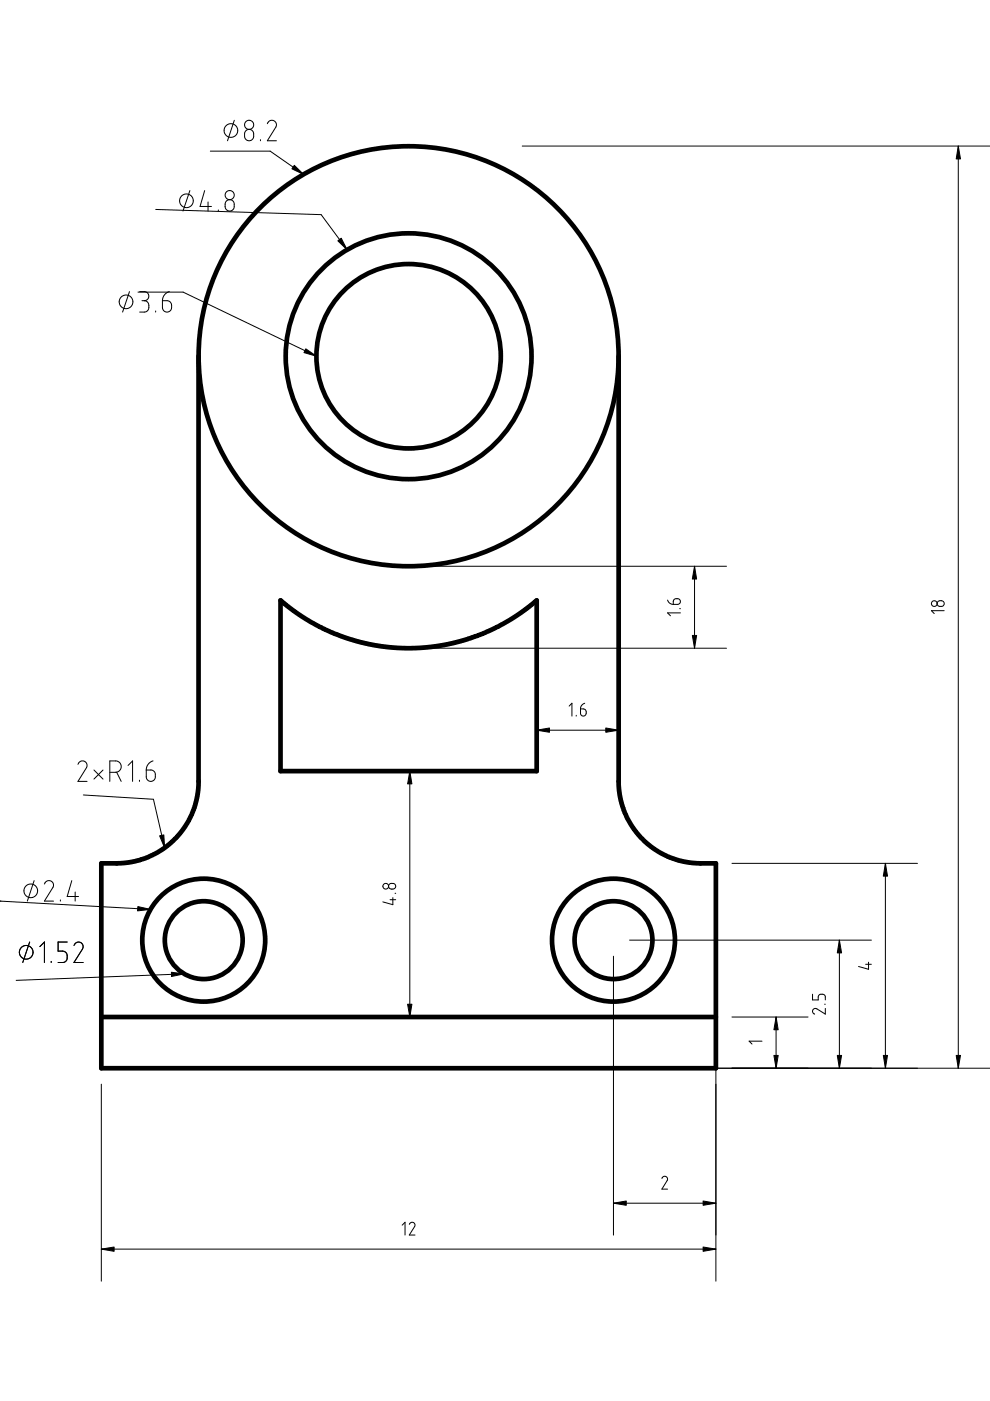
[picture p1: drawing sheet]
<svg xmlns="http://www.w3.org/2000/svg" width="210mm" height="297mm" viewBox="0 0 210 297" stroke-linecap="round" stroke-linejoin="round" font-family="sans-serif">
<g fill="none" stroke="#000" stroke-width=".21">
<path d="M44.6 32h12.7l7.1 5M49.7 25.5l-1.5 4.3M52.1 27.7l.4-.2 .4-.1 .7 .4 .2 1.2-.5 .7-.7 .1-.6-.4-.1-.4v-.8zM55.2 29.6v.2M56.7 26.2l.3-.4 .5-.3h.5l.5 .5v.8l-1.8 3h1.9M110.7 31h99.3M203.2 31v195.5M33 44.4l35.1 1.1 5.5 7.5M40.3 40.4l-1.5 4.3M43.4 40.4l-1 3.4h2.4M44.1 42.8v1.9M46.3 44.5v.2"/>
<path d="M47.9 42.7l.7-.4 .5 .1 .3 .3 .3 .4v.8l-.5 .7-.6 .1-.7-.4-.2-1.1zM27.5 61.8l-1.5 4.4M29.3 61.9h9.5l28.3 13.6M29.6 61.8l1.3 .1 .6 .5-.1 .9-.4 .4-.4 .1M30.1 63.8h.5M30.6 63.8l.6 .1 .3 .4v1.2l-.5 .6-1.4 .1M33 65.9v.3M34.4 63.8h1.1l.7 .3 .2 .4v.7l-.4 .8-.7 .2-.6-.4-.3-.5zM35.9 61.8l-.5 .2-.5 .5-.4 .6-.1 .7M59.5 130.9h.1M59.5 137.4h.1M86.6 137.4h.1"/>
<path d="M90 137.4h64M90 120.1h64M113.8 130.9h.1M113.8 137.4h.1M141.5 127.2l.5 .7 .7 .2M142.9 127.1l.3-.2 .6 .1 .4 .3v.5l-.4 .3h-1.1zM144.1 129.1h.2M144.3 129.9h-2.8l.7 .7M147.3 120.1v17.3M198.8 127.6l.4-.2h.5l.4 .3 .1 .5-.4 .3h-.7l-.4-.3zM200.2 129.5h-2.7l.6 .6M113.8 156v5.6"/>
<path d="M113.8 154.8h17.4M120.7 149.7l.6-.6v2.7M122.2 151.7v.1M123.1 150.3h.6l.4 .2 .2 .8-.3 .4-.5 .1-.4-.3zM124 149.1l-.7 .5-.2 .7M131.2 158.2v3.4M16.5 162.1l.4-.6 .4-.2 .7 .2 .4 .4v.8l-1.9 3h2M17.7 168.6l14.8 .9 2.4 10.2M19.9 163.3l1.9 1.9M21.8 163.3l-1.9 1.9M23.3 163.7h1.4l.7-.4 .3-.4v-.6l-.3-.6-.7-.4h-1.4v4.4M24.7 163.7l1 2"/>
<path d="M27.2 162.3l.9-1v4.4M29.6 165.4v.3M31 163.3h1.1l.6 .3 .2 .4v.8l-.3 .7-.7 .2-.7-.5-.2-.4zM32.4 161.3l-.5 .3-.5 .5-.4 1.2M81 163.5h12.7M86.9 163.5v52.1M0 191.1h.1M0 191.1l31.9 1.7M6.3 199.7l-1.5 4.4M7.2 186.7l-1.4 4.4M9.4 187.4l.4-.5 .4-.2 .5 .1 .5 .3 .1 .4v.5l-1.9 3.1h1.9M12.8 190.8v.3"/>
<path d="M14.2 199.7h-1.9v2l1.4 .1 .4 .3 .1 .4v.8l-.3 .6-.5 .2h-1.1M15.2 186.7l-1 3.4h2.5M15.9 189.1v2M82.5 187.6l.4-.3h.6l.3 .3 .1 .5-.4 .4h-.7l-.4-.3zM82.7 190.8h1.2M83.3 190.3v1.5l-2.1-.6M83.8 189.4h.1M133.5 199.3h51.3M155.2 183h39.3M178 199.3v27.2M187.7 183v43.5M8.4 200.7l1-1v4.4"/>
<path d="M10.9 203.8v.3M15.7 200.4l.3-.4 .7-.3 .7 .4 .2 .6-.1 .5-1.8 2.9h1.9M39.1 206.5l-35.7 1.4M68.3 215.6h25.4M130.1 202.7v59.2M151.8 202.7v68.9M155.2 215.6h16.1M164.5 215.6v10.9M172.3 210.8v1.2h1.2v-.8l.5-.4h.5l.4 .2 .1 1M174.8 212.9h.2M175 213.8v1.2l-2.1-1.2-.4 .1-.2 .4 .1 .5 .3 .2M183.5 204.4h1.2"/>
<path d="M184.1 204v1.5l-2.1-.6M21.5 229.9v41.7M111.7 226.5h98.3M161.6 220.7h-2.8l.6 .7M85.3 259.8l.6-.7v2.8M86.8 259.6l.3-.4 .4-.1 .3 .2 .2 .3-.1 .5-1.1 1.8h1.2M130.1 255.1h21.7M140.3 249.9l.3-.4 .3-.1 .6 .3v.5l-1.2 1.9h1.2M21.5 264.8h130.3"/>
<circle cx="49" cy="27.7" r="1.44"/>
<circle cx="52.8" cy="26.5" r=".97"/>
<circle cx="39.5" cy="42.6" r="1.44"/>
<circle cx="48.7" cy="41.4" r=".97"/>
<circle cx="26.7" cy="64" r="1.45"/>
<circle cx="198.1" cy="128" r=".61"/>
<circle cx="6.5" cy="188.9" r="1.44"/>
<circle cx="81.8" cy="187.9" r=".6"/>
<circle cx="5.6" cy="201.9" r="1.45"/>
</g>
<g fill="#000" stroke="#000" stroke-width=".21">
<path d="M62.4 35.1l2 1.9-2.5-1.2zM203.2 31l.4 2.7h-.9zM71.6 51.1l.7-.6 1.3 2.5zM64.8 74l2.3 1.5-2.6-.7zM146.8 134.7h.9l-.4 2.7zM147.3 120.1l.4 2.7h-.9zM113.8 154.8l2.7-.5v1zM128.4 154.3l2.8 .5-2.8 .5zM33.8 177.2l.9-.2 .2 2.7zM86.9 163.5l.4 2.7h-.9zM29.2 192.2l2.7 .6-2.7 .3zM178 199.3l.4 2.7h-.9z"/>
<path d="M187.7 183l.5 2.8h-.9zM36.3 206.1l2.8 .4-2.7 .5zM86.4 212.9h.9l-.4 2.7zM164.5 215.6l.5 2.7h-.9zM164.1 223.8h.9l-.5 2.7zM177.5 223.8h.9l-.4 2.7zM187.3 223.8h.9l-.5 2.7zM202.7 223.8h.9l-.4 2.7zM130.1 255.1l2.7-.5v.9zM149.1 254.6l2.7 .5-2.7 .4zM21.5 264.8l2.7-.4v.9zM149.1 264.4l2.7 .4-2.7 .5z"/>
</g>
<g fill="none" stroke="#000" stroke-width=".99">
<path d="M42.1 75.5v91l-.2 1.7-.8 3.3-1.5 3.1-2.1 2.9-2.7 2.4-3 1.6-3.2 1.1-3 .4h-4.1v43.5h130.3v-43.5h-4.8l-3-.5-2.9-1.1-3.1-1.9-2.2-2-2.1-2.8-1.6-3.3-.8-3.3-.1-1.6v-91M59.5 127.3l2.8 2.2 3.3 2.2 2.5 1.4 3.6 1.6 3.6 1.2 3.6 .8 3.5 .5 3.5 .2 3.8-.1 4.2-.5 3.9-.9 3.2-1 4.3-1.9 3.2-1.8 2.6-1.8 2.7-2.1v36.2h-54.3zM21.5 215.6h130.3"/>
<circle cx="86.6" cy="75.5" r="44.5"/>
<circle cx="86.6" cy="75.5" r="26.1"/>
<circle cx="86.6" cy="75.5" r="19.5"/>
<circle cx="43.2" cy="199.3" r="13"/>
<circle cx="43.2" cy="199.3" r="8.3"/>
<circle cx="130.1" cy="199.3" r="13"/>
<circle cx="130.1" cy="199.3" r="8.3"/>
</g>
</svg>
